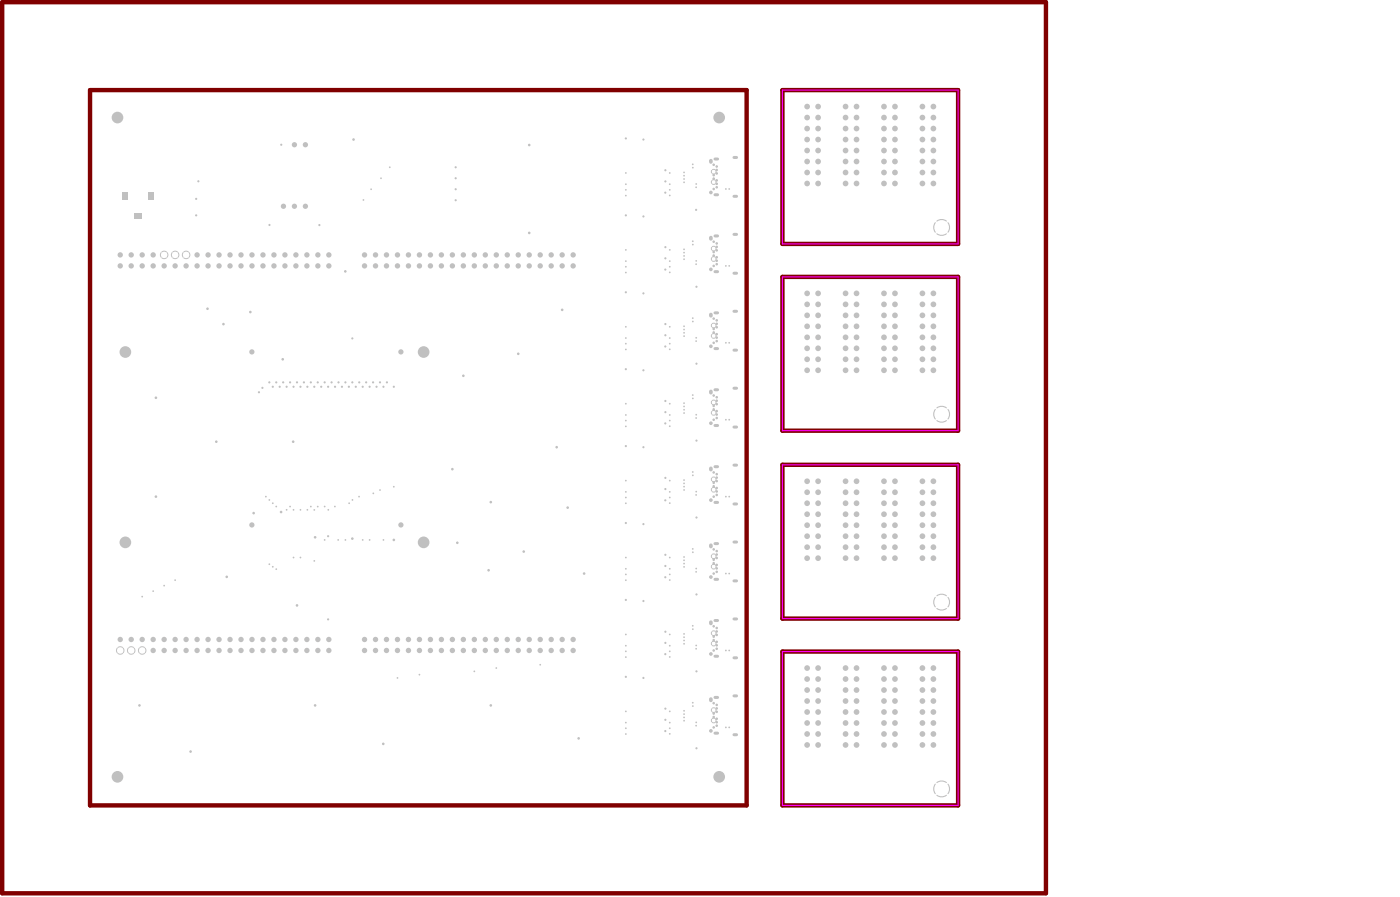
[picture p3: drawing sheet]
<svg xmlns="http://www.w3.org/2000/svg" width="1078mm" height="690mm" viewBox="0 0 1078 690" stroke-linecap="round" stroke-linejoin="round" font-family="sans-serif">
<path d="M2 2h803v685h-803zM603 213h135v118h-135z" fill="none" stroke="#800000" stroke-width="3.4"/>
<path d="M720 315a6 6 0 0 0 0 7M721 314a6 6 0 0 1 8 0M730 315a6 6 0 0 1 0 7M721 324a6 6 0 0 0 8 0" fill="none" stroke="#c0c0c0" stroke-width=".84"/>
<g fill="#c0c0c0">
<circle cx="710" cy="285" r="2.2"/>
<circle cx="710" cy="276" r="2.2"/>
<circle cx="710" cy="268" r="2.2"/>
<circle cx="710" cy="259" r="2.2"/>
<circle cx="710" cy="251" r="2.2"/>
<circle cx="710" cy="243" r="2.2"/>
<circle cx="710" cy="234" r="2.2"/>
<circle cx="710" cy="226" r="2.2"/>
<circle cx="719" cy="226" r="2.2"/>
<circle cx="719" cy="234" r="2.2"/>
<circle cx="719" cy="243" r="2.2"/>
<circle cx="719" cy="251" r="2.2"/>
<circle cx="719" cy="259" r="2.2"/>
<circle cx="719" cy="268" r="2.2"/>
<circle cx="719" cy="276" r="2.2"/>
<circle cx="719" cy="285" r="2.2"/>
<circle cx="681" cy="285" r="2.2"/>
<circle cx="681" cy="276" r="2.2"/>
<circle cx="681" cy="268" r="2.2"/>
<circle cx="681" cy="259" r="2.2"/>
<circle cx="681" cy="251" r="2.2"/>
<circle cx="681" cy="243" r="2.2"/>
<circle cx="681" cy="234" r="2.2"/>
<circle cx="681" cy="226" r="2.2"/>
<circle cx="689" cy="226" r="2.2"/>
<circle cx="689" cy="234" r="2.2"/>
<circle cx="689" cy="243" r="2.2"/>
<circle cx="689" cy="251" r="2.2"/>
<circle cx="689" cy="259" r="2.2"/>
<circle cx="689" cy="268" r="2.2"/>
<circle cx="689" cy="276" r="2.2"/>
<circle cx="689" cy="285" r="2.2"/>
<circle cx="651" cy="285" r="2.2"/>
<circle cx="651" cy="276" r="2.2"/>
<circle cx="651" cy="268" r="2.2"/>
<circle cx="651" cy="259" r="2.2"/>
<circle cx="651" cy="251" r="2.2"/>
<circle cx="651" cy="243" r="2.2"/>
<circle cx="651" cy="234" r="2.2"/>
<circle cx="651" cy="226" r="2.2"/>
<circle cx="660" cy="226" r="2.2"/>
<circle cx="660" cy="234" r="2.2"/>
<circle cx="660" cy="243" r="2.2"/>
<circle cx="660" cy="251" r="2.2"/>
<circle cx="660" cy="259" r="2.2"/>
<circle cx="660" cy="268" r="2.2"/>
<circle cx="660" cy="276" r="2.2"/>
<circle cx="660" cy="285" r="2.2"/>
<circle cx="622" cy="285" r="2.2"/>
<circle cx="622" cy="276" r="2.2"/>
<circle cx="622" cy="268" r="2.2"/>
<circle cx="622" cy="259" r="2.2"/>
<circle cx="622" cy="251" r="2.2"/>
<circle cx="622" cy="243" r="2.2"/>
<circle cx="622" cy="234" r="2.2"/>
<circle cx="622" cy="226" r="2.2"/>
<circle cx="630" cy="226" r="2.2"/>
<circle cx="630" cy="234" r="2.2"/>
<circle cx="630" cy="243" r="2.2"/>
<circle cx="630" cy="251" r="2.2"/>
<circle cx="630" cy="259" r="2.2"/>
<circle cx="630" cy="268" r="2.2"/>
<circle cx="630" cy="276" r="2.2"/>
<circle cx="630" cy="285" r="2.2"/>
</g>
<path d="M603 501h135v119h-135z" fill="none" stroke="#800000" stroke-width="3.4"/>
<path d="M720 603a6 6 0 0 0 0 8M721 602a6 6 0 0 1 8 0M721 612a6 6 0 0 0 8 0M730 603a6 6 0 0 1 0 8" fill="none" stroke="#c0c0c0" stroke-width=".84"/>
<g fill="#c0c0c0">
<circle cx="710" cy="573" r="2.2"/>
<circle cx="710" cy="565" r="2.2"/>
<circle cx="710" cy="556" r="2.2"/>
<circle cx="710" cy="548" r="2.2"/>
<circle cx="710" cy="539" r="2.2"/>
<circle cx="710" cy="531" r="2.2"/>
<circle cx="710" cy="522" r="2.2"/>
<circle cx="710" cy="514" r="2.2"/>
<circle cx="719" cy="514" r="2.2"/>
<circle cx="719" cy="522" r="2.2"/>
<circle cx="719" cy="531" r="2.2"/>
<circle cx="719" cy="539" r="2.2"/>
<circle cx="719" cy="548" r="2.2"/>
<circle cx="719" cy="556" r="2.2"/>
<circle cx="719" cy="565" r="2.2"/>
<circle cx="719" cy="573" r="2.2"/>
<circle cx="681" cy="573" r="2.2"/>
<circle cx="681" cy="565" r="2.2"/>
<circle cx="681" cy="556" r="2.2"/>
<circle cx="681" cy="548" r="2.2"/>
<circle cx="681" cy="539" r="2.2"/>
<circle cx="681" cy="531" r="2.2"/>
<circle cx="681" cy="522" r="2.2"/>
<circle cx="681" cy="514" r="2.2"/>
<circle cx="689" cy="514" r="2.2"/>
<circle cx="689" cy="522" r="2.2"/>
<circle cx="689" cy="531" r="2.2"/>
<circle cx="689" cy="539" r="2.2"/>
<circle cx="689" cy="548" r="2.2"/>
<circle cx="689" cy="556" r="2.2"/>
<circle cx="689" cy="565" r="2.2"/>
<circle cx="689" cy="573" r="2.2"/>
<circle cx="651" cy="573" r="2.2"/>
<circle cx="651" cy="565" r="2.2"/>
<circle cx="651" cy="556" r="2.2"/>
<circle cx="651" cy="548" r="2.2"/>
<circle cx="651" cy="539" r="2.2"/>
<circle cx="651" cy="531" r="2.2"/>
<circle cx="651" cy="522" r="2.2"/>
<circle cx="651" cy="514" r="2.2"/>
<circle cx="660" cy="514" r="2.2"/>
<circle cx="660" cy="522" r="2.2"/>
<circle cx="660" cy="531" r="2.2"/>
<circle cx="660" cy="539" r="2.2"/>
<circle cx="660" cy="548" r="2.2"/>
<circle cx="660" cy="556" r="2.2"/>
<circle cx="660" cy="565" r="2.2"/>
<circle cx="660" cy="573" r="2.2"/>
<circle cx="622" cy="573" r="2.2"/>
<circle cx="622" cy="565" r="2.2"/>
<circle cx="622" cy="556" r="2.2"/>
<circle cx="622" cy="548" r="2.2"/>
<circle cx="622" cy="539" r="2.2"/>
<circle cx="622" cy="531" r="2.2"/>
<circle cx="622" cy="522" r="2.2"/>
<circle cx="622" cy="514" r="2.2"/>
<circle cx="630" cy="514" r="2.2"/>
<circle cx="630" cy="522" r="2.2"/>
<circle cx="630" cy="531" r="2.2"/>
<circle cx="630" cy="539" r="2.2"/>
<circle cx="630" cy="548" r="2.2"/>
<circle cx="630" cy="556" r="2.2"/>
<circle cx="630" cy="565" r="2.2"/>
<circle cx="630" cy="573" r="2.2"/>
</g>
<path d="M603 358h135v118h-135z" fill="none" stroke="#800000" stroke-width="3.4"/>
<path d="M720 460a6 6 0 0 0 0 7M721 458a6 6 0 0 1 8 0M730 460a6 6 0 0 1 0 7M721 468a6 6 0 0 0 8 0" fill="none" stroke="#c0c0c0" stroke-width=".84"/>
<g fill="#c0c0c0">
<circle cx="710" cy="429" r="2.2"/>
<circle cx="710" cy="421" r="2.2"/>
<circle cx="710" cy="412" r="2.2"/>
<circle cx="710" cy="404" r="2.2"/>
<circle cx="710" cy="396" r="2.2"/>
<circle cx="710" cy="387" r="2.2"/>
<circle cx="710" cy="379" r="2.2"/>
<circle cx="710" cy="370" r="2.2"/>
<circle cx="719" cy="370" r="2.2"/>
<circle cx="719" cy="379" r="2.2"/>
<circle cx="719" cy="387" r="2.2"/>
<circle cx="719" cy="396" r="2.2"/>
<circle cx="719" cy="404" r="2.2"/>
<circle cx="719" cy="412" r="2.2"/>
<circle cx="719" cy="421" r="2.2"/>
<circle cx="719" cy="429" r="2.2"/>
<circle cx="681" cy="429" r="2.2"/>
<circle cx="681" cy="421" r="2.2"/>
<circle cx="681" cy="412" r="2.2"/>
<circle cx="681" cy="404" r="2.2"/>
<circle cx="681" cy="396" r="2.2"/>
<circle cx="681" cy="387" r="2.2"/>
<circle cx="681" cy="379" r="2.2"/>
<circle cx="681" cy="370" r="2.2"/>
<circle cx="689" cy="370" r="2.2"/>
<circle cx="689" cy="379" r="2.2"/>
<circle cx="689" cy="387" r="2.2"/>
<circle cx="689" cy="396" r="2.2"/>
<circle cx="689" cy="404" r="2.2"/>
<circle cx="689" cy="412" r="2.2"/>
<circle cx="689" cy="421" r="2.2"/>
<circle cx="689" cy="429" r="2.2"/>
<circle cx="651" cy="429" r="2.2"/>
<circle cx="651" cy="421" r="2.2"/>
<circle cx="651" cy="412" r="2.2"/>
<circle cx="651" cy="404" r="2.2"/>
<circle cx="651" cy="396" r="2.2"/>
<circle cx="651" cy="387" r="2.2"/>
<circle cx="651" cy="379" r="2.2"/>
<circle cx="651" cy="370" r="2.2"/>
<circle cx="660" cy="370" r="2.2"/>
<circle cx="660" cy="379" r="2.2"/>
<circle cx="660" cy="387" r="2.2"/>
<circle cx="660" cy="396" r="2.2"/>
<circle cx="660" cy="404" r="2.2"/>
<circle cx="660" cy="412" r="2.2"/>
<circle cx="660" cy="421" r="2.2"/>
<circle cx="660" cy="429" r="2.2"/>
<circle cx="622" cy="429" r="2.2"/>
<circle cx="622" cy="421" r="2.2"/>
<circle cx="622" cy="412" r="2.2"/>
<circle cx="622" cy="404" r="2.2"/>
<circle cx="622" cy="396" r="2.2"/>
<circle cx="622" cy="387" r="2.2"/>
<circle cx="622" cy="379" r="2.2"/>
<circle cx="622" cy="370" r="2.2"/>
<circle cx="630" cy="370" r="2.2"/>
<circle cx="630" cy="379" r="2.2"/>
<circle cx="630" cy="387" r="2.2"/>
<circle cx="630" cy="396" r="2.2"/>
<circle cx="630" cy="404" r="2.2"/>
<circle cx="630" cy="412" r="2.2"/>
<circle cx="630" cy="421" r="2.2"/>
<circle cx="630" cy="429" r="2.2"/>
</g>
<path d="M69 69h506v551h-506z" fill="none" stroke="#800000" stroke-width="3.4"/>
<g fill="#c0c0c0">
<circle cx="147" cy="578" r="1"/>
<circle cx="295" cy="572" r="1"/>
<circle cx="218" cy="276" r="1"/>
<circle cx="352" cy="418" r="1"/>
<circle cx="376" cy="439" r="1"/>
<circle cx="175" cy="444" r="1"/>
<circle cx="229" cy="466" r="1"/>
<circle cx="266" cy="209" r="1"/>
<circle cx="172" cy="249" r="1"/>
<circle cx="160" cy="238" r="1"/>
<circle cx="193" cy="240" r="1"/>
<circle cx="433" cy="238" r="1"/>
<circle cx="399" cy="272" r="1"/>
<circle cx="357" cy="289" r="1"/>
<circle cx="378" cy="386" r="1"/>
<circle cx="348" cy="361" r="1"/>
<circle cx="437" cy="391" r="1"/>
<circle cx="403" cy="424" r="1"/>
<circle cx="450" cy="441" r="1"/>
<circle cx="167" cy="340" r="1"/>
<circle cx="226" cy="340" r="1"/>
<circle cx="120" cy="382" r="1"/>
<circle cx="120" cy="306" r="1"/>
<circle cx="272" cy="107" r="1"/>
<circle cx="408" cy="179" r="1"/>
<circle cx="408" cy="112" r="1"/>
<circle cx="429" cy="344" r="1"/>
<circle cx="107" cy="543" r="1"/>
<circle cx="243" cy="543" r="1"/>
<circle cx="378" cy="543" r="1"/>
<circle cx="446" cy="568" r="1"/>
<circle cx="271" cy="414" r="1"/>
<circle cx="217" cy="111" r=".8"/>
<circle cx="243" cy="413" r="1"/>
<circle cx="195" cy="395" r="1"/>
<circle cx="216" cy="394" r="1"/>
<circle cx="303" cy="415" r="1"/>
<circle cx="482" cy="521" r=".8"/>
<circle cx="495" cy="522" r=".8"/>
<circle cx="482" cy="462" r=".8"/>
<circle cx="482" cy="402" r=".8"/>
<circle cx="495" cy="462" r=".8"/>
<circle cx="495" cy="403" r=".8"/>
<circle cx="199" cy="302" r=".8"/>
<circle cx="215" cy="298" r=".8"/>
<circle cx="303" cy="298" r=".8"/>
<circle cx="271" cy="260" r=".8"/>
<circle cx="208" cy="173" r=".8"/>
<circle cx="151" cy="166" r=".8"/>
<circle cx="151" cy="153" r=".8"/>
<circle cx="153" cy="139" r=".8"/>
<circle cx="246" cy="173" r=".8"/>
<circle cx="482" cy="343" r=".8"/>
<circle cx="482" cy="284" r=".8"/>
<circle cx="495" cy="226" r=".8"/>
<circle cx="495" cy="344" r=".8"/>
<circle cx="495" cy="285" r=".8"/>
<circle cx="351" cy="154" r=".8"/>
<circle cx="482" cy="166" r=".8"/>
<circle cx="351" cy="146" r=".8"/>
<circle cx="351" cy="129" r=".8"/>
<circle cx="351" cy="137" r=".8"/>
<circle cx="482" cy="106" r=".8"/>
<circle cx="495" cy="167" r=".8"/>
<circle cx="495" cy="107" r=".8"/>
<circle cx="512" cy="562" r=".8"/>
<circle cx="512" cy="545" r=".8"/>
<circle cx="512" cy="554" r=".8"/>
<circle cx="512" cy="503" r=".8"/>
<circle cx="512" cy="495" r=".8"/>
<circle cx="536" cy="576" r=".8"/>
<circle cx="536" cy="516" r=".8"/>
<circle cx="512" cy="444" r=".8"/>
<circle cx="512" cy="427" r=".8"/>
<circle cx="512" cy="435" r=".8"/>
<circle cx="512" cy="385" r=".8"/>
<circle cx="512" cy="368" r=".8"/>
<circle cx="512" cy="376" r=".8"/>
<circle cx="512" cy="486" r=".8"/>
<circle cx="536" cy="457" r=".8"/>
<circle cx="536" cy="398" r=".8"/>
<circle cx="512" cy="326" r=".8"/>
<circle cx="512" cy="308" r=".8"/>
<circle cx="512" cy="317" r=".8"/>
<circle cx="512" cy="267" r=".8"/>
<circle cx="512" cy="249" r=".8"/>
<circle cx="512" cy="258" r=".8"/>
<circle cx="536" cy="339" r=".8"/>
<circle cx="536" cy="280" r=".8"/>
<circle cx="512" cy="207" r=".8"/>
<circle cx="512" cy="148" r=".8"/>
<circle cx="512" cy="190" r=".8"/>
<circle cx="512" cy="131" r=".8"/>
<circle cx="512" cy="140" r=".8"/>
<circle cx="536" cy="221" r=".8"/>
<circle cx="512" cy="199" r=".8"/>
<circle cx="536" cy="161" r=".8"/>
<circle cx="482" cy="225" r=".8"/>
<circle cx="562" cy="145" r=".7"/>
<circle cx="559" cy="145" r=".7"/>
<circle cx="527" cy="138" r=".7"/>
<circle cx="533" cy="126" r=".7"/>
<circle cx="534" cy="129" r=".7"/>
<circle cx="527" cy="140" r=".7"/>
<circle cx="536" cy="142" r=".7"/>
<circle cx="536" cy="144" r=".7"/>
<circle cx="527" cy="133" r=".7"/>
<circle cx="527" cy="135" r=".7"/>
<circle cx="562" cy="205" r=".7"/>
<circle cx="559" cy="205" r=".7"/>
<circle cx="527" cy="197" r=".7"/>
<circle cx="533" cy="186" r=".7"/>
<circle cx="534" cy="188" r=".7"/>
<circle cx="527" cy="199" r=".7"/>
<circle cx="536" cy="201" r=".7"/>
<circle cx="536" cy="203" r=".7"/>
<circle cx="527" cy="192" r=".7"/>
<circle cx="527" cy="194" r=".7"/>
<circle cx="562" cy="264" r=".7"/>
<circle cx="559" cy="264" r=".7"/>
<circle cx="527" cy="256" r=".7"/>
<circle cx="533" cy="245" r=".7"/>
<circle cx="534" cy="247" r=".7"/>
<circle cx="527" cy="259" r=".7"/>
<circle cx="536" cy="260" r=".7"/>
<circle cx="536" cy="262" r=".7"/>
<circle cx="527" cy="251" r=".7"/>
<circle cx="527" cy="254" r=".7"/>
<circle cx="562" cy="323" r=".7"/>
<circle cx="559" cy="323" r=".7"/>
<circle cx="527" cy="315" r=".7"/>
<circle cx="533" cy="304" r=".7"/>
<circle cx="534" cy="306" r=".7"/>
<circle cx="527" cy="318" r=".7"/>
<circle cx="536" cy="319" r=".7"/>
<circle cx="536" cy="322" r=".7"/>
<circle cx="527" cy="310" r=".7"/>
<circle cx="527" cy="313" r=".7"/>
<circle cx="562" cy="382" r=".7"/>
<circle cx="559" cy="382" r=".7"/>
<circle cx="527" cy="374" r=".7"/>
<circle cx="533" cy="363" r=".7"/>
<circle cx="534" cy="366" r=".7"/>
<circle cx="527" cy="377" r=".7"/>
<circle cx="536" cy="378" r=".7"/>
<circle cx="536" cy="381" r=".7"/>
<circle cx="527" cy="369" r=".7"/>
<circle cx="527" cy="372" r=".7"/>
<circle cx="562" cy="441" r=".7"/>
<circle cx="559" cy="441" r=".7"/>
<circle cx="527" cy="434" r=".7"/>
<circle cx="533" cy="422" r=".7"/>
<circle cx="534" cy="425" r=".7"/>
<circle cx="527" cy="436" r=".7"/>
<circle cx="536" cy="437" r=".7"/>
<circle cx="536" cy="440" r=".7"/>
<circle cx="527" cy="428" r=".7"/>
<circle cx="527" cy="431" r=".7"/>
<circle cx="562" cy="500" r=".7"/>
<circle cx="559" cy="500" r=".7"/>
<circle cx="527" cy="493" r=".7"/>
<circle cx="533" cy="481" r=".7"/>
<circle cx="534" cy="484" r=".7"/>
<circle cx="527" cy="495" r=".7"/>
<circle cx="536" cy="497" r=".7"/>
<circle cx="536" cy="499" r=".7"/>
<circle cx="527" cy="488" r=".7"/>
<circle cx="527" cy="490" r=".7"/>
<circle cx="527" cy="549" r=".7"/>
<circle cx="527" cy="547" r=".7"/>
<circle cx="536" cy="558" r=".7"/>
<circle cx="536" cy="556" r=".7"/>
<circle cx="527" cy="554" r=".7"/>
<circle cx="534" cy="543" r=".7"/>
<circle cx="533" cy="541" r=".7"/>
<circle cx="527" cy="552" r=".7"/>
<circle cx="559" cy="560" r=".7"/>
<circle cx="562" cy="560" r=".7"/>
<circle cx="280" cy="154" r=".7"/>
<circle cx="286" cy="146" r=".7"/>
<circle cx="293" cy="137" r=".7"/>
<circle cx="300" cy="129" r=".7"/>
<circle cx="207" cy="434" r=".7"/>
<circle cx="210" cy="436" r=".7"/>
<circle cx="213" cy="438" r=".7"/>
<circle cx="253" cy="476" r=".8"/>
<circle cx="253" cy="412" r=".8"/>
<circle cx="207" cy="385" r=".7"/>
<circle cx="213" cy="390" r=".7"/>
<circle cx="109" cy="459" r=".7"/>
<circle cx="205" cy="382" r=".7"/>
<circle cx="118" cy="455" r=".7"/>
<circle cx="126" cy="451" r=".7"/>
<circle cx="210" cy="387" r=".7"/>
<circle cx="135" cy="446" r=".7"/>
<circle cx="242" cy="431" r=".7"/>
<circle cx="231" cy="429" r=".7"/>
<circle cx="226" cy="429" r=".7"/>
<circle cx="221" cy="392" r=".7"/>
<circle cx="223" cy="390" r=".7"/>
<circle cx="226" cy="392" r=".7"/>
<circle cx="231" cy="392" r=".7"/>
<circle cx="237" cy="392" r=".7"/>
<circle cx="239" cy="390" r=".7"/>
<circle cx="295" cy="415" r=".7"/>
<circle cx="285" cy="415" r=".7"/>
<circle cx="279" cy="415" r=".7"/>
<circle cx="266" cy="415" r=".7"/>
<circle cx="260" cy="415" r=".7"/>
<circle cx="250" cy="415" r=".7"/>
<circle cx="306" cy="522" r=".7"/>
<circle cx="323" cy="519" r=".7"/>
<circle cx="365" cy="516" r=".7"/>
<circle cx="382" cy="514" r=".7"/>
<circle cx="416" cy="511" r=".7"/>
<circle cx="242" cy="392" r=".7"/>
<circle cx="245" cy="390" r=".7"/>
<circle cx="250" cy="390" r=".7"/>
<circle cx="303" cy="374" r=".7"/>
<circle cx="293" cy="377" r=".7"/>
<circle cx="287" cy="380" r=".7"/>
<circle cx="276" cy="382" r=".7"/>
<circle cx="271" cy="385" r=".7"/>
<circle cx="269" cy="387" r=".7"/>
<circle cx="258" cy="390" r=".7"/>
<circle cx="253" cy="392" r=".7"/>
<circle cx="202" cy="298" r=".8"/>
<circle cx="482" cy="150" r=".7"/>
<circle cx="482" cy="146" r=".7"/>
<circle cx="482" cy="142" r=".7"/>
<circle cx="482" cy="133" r=".7"/>
<circle cx="482" cy="210" r=".7"/>
<circle cx="482" cy="205" r=".7"/>
<circle cx="482" cy="201" r=".7"/>
<circle cx="482" cy="192" r=".7"/>
<circle cx="482" cy="269" r=".7"/>
<circle cx="482" cy="264" r=".7"/>
<circle cx="482" cy="260" r=".7"/>
<circle cx="482" cy="251" r=".7"/>
<circle cx="482" cy="328" r=".7"/>
<circle cx="482" cy="324" r=".7"/>
<circle cx="482" cy="319" r=".7"/>
<circle cx="482" cy="311" r=".7"/>
<circle cx="482" cy="387" r=".7"/>
<circle cx="482" cy="383" r=".7"/>
<circle cx="482" cy="378" r=".7"/>
<circle cx="482" cy="370" r=".7"/>
<circle cx="482" cy="446" r=".7"/>
<circle cx="482" cy="442" r=".7"/>
<circle cx="482" cy="438" r=".7"/>
<circle cx="482" cy="429" r=".7"/>
<circle cx="482" cy="506" r=".7"/>
<circle cx="482" cy="501" r=".7"/>
<circle cx="482" cy="497" r=".7"/>
<circle cx="482" cy="488" r=".7"/>
<circle cx="516" cy="133" r=".7"/>
<circle cx="516" cy="142" r=".7"/>
<circle cx="516" cy="146" r=".7"/>
<circle cx="516" cy="150" r=".7"/>
<circle cx="516" cy="192" r=".7"/>
<circle cx="516" cy="201" r=".7"/>
<circle cx="516" cy="205" r=".7"/>
<circle cx="516" cy="210" r=".7"/>
<circle cx="516" cy="251" r=".7"/>
<circle cx="516" cy="260" r=".7"/>
<circle cx="516" cy="264" r=".7"/>
<circle cx="516" cy="269" r=".7"/>
<circle cx="516" cy="311" r=".7"/>
<circle cx="516" cy="319" r=".7"/>
<circle cx="516" cy="324" r=".7"/>
<circle cx="516" cy="328" r=".7"/>
<circle cx="516" cy="370" r=".7"/>
<circle cx="516" cy="378" r=".7"/>
<circle cx="516" cy="383" r=".7"/>
<circle cx="516" cy="387" r=".7"/>
<circle cx="516" cy="429" r=".7"/>
<circle cx="516" cy="438" r=".7"/>
<circle cx="516" cy="442" r=".7"/>
<circle cx="516" cy="446" r=".7"/>
<circle cx="516" cy="488" r=".7"/>
<circle cx="516" cy="497" r=".7"/>
<circle cx="516" cy="501" r=".7"/>
<circle cx="516" cy="505" r=".7"/>
<circle cx="482" cy="547" r=".7"/>
<circle cx="482" cy="556" r=".7"/>
<circle cx="482" cy="560" r=".7"/>
<circle cx="482" cy="565" r=".7"/>
<circle cx="516" cy="565" r=".7"/>
<circle cx="516" cy="560" r=".7"/>
<circle cx="516" cy="556" r=".7"/>
<circle cx="516" cy="547" r=".7"/>
<circle cx="242" cy="298" r=".8"/>
<circle cx="247" cy="298" r=".8"/>
<circle cx="250" cy="294" r=".8"/>
<circle cx="239" cy="294" r=".8"/>
<circle cx="218" cy="294" r=".8"/>
<circle cx="221" cy="298" r=".8"/>
<circle cx="229" cy="294" r=".8"/>
<circle cx="226" cy="298" r=".8"/>
<circle cx="223" cy="294" r=".8"/>
<circle cx="231" cy="298" r=".8"/>
<circle cx="207" cy="294" r=".8"/>
<circle cx="293" cy="294" r=".8"/>
<circle cx="258" cy="298" r=".8"/>
<circle cx="298" cy="294" r=".8"/>
<circle cx="295" cy="298" r=".8"/>
<circle cx="290" cy="298" r=".8"/>
<circle cx="287" cy="294" r=".8"/>
<circle cx="285" cy="298" r=".8"/>
<circle cx="282" cy="294" r=".8"/>
<circle cx="279" cy="298" r=".8"/>
<circle cx="277" cy="294" r=".8"/>
<circle cx="274" cy="298" r=".8"/>
<circle cx="271" cy="294" r=".8"/>
<circle cx="269" cy="298" r=".8"/>
<circle cx="266" cy="294" r=".8"/>
<circle cx="263" cy="298" r=".8"/>
<circle cx="261" cy="294" r=".8"/>
<circle cx="255" cy="294" r=".8"/>
<circle cx="253" cy="298" r=".8"/>
<circle cx="210" cy="298" r=".8"/>
<circle cx="213" cy="294" r=".8"/>
<circle cx="234" cy="294" r=".8"/>
<circle cx="237" cy="298" r=".8"/>
<circle cx="245" cy="294" r=".8"/>
<circle cx="203" cy="500" r="2.1"/>
<circle cx="169" cy="500" r="2.1"/>
<circle cx="186" cy="500" r="2.1"/>
<circle cx="236" cy="500" r="2.1"/>
<circle cx="211" cy="500" r="2.1"/>
<circle cx="219" cy="500" r="2.1"/>
<circle cx="143" cy="500" r="2.1"/>
<circle cx="93" cy="492" r="2.1"/>
<circle cx="143" cy="492" r="2.1"/>
<circle cx="160" cy="500" r="2.1"/>
<circle cx="152" cy="500" r="2.1"/>
<circle cx="315" cy="500" r="2.1"/>
<circle cx="289" cy="500" r="2.1"/>
<circle cx="298" cy="500" r="2.1"/>
<circle cx="348" cy="500" r="2.1"/>
<circle cx="331" cy="500" r="2.1"/>
<circle cx="340" cy="500" r="2.1"/>
<circle cx="281" cy="500" r="2.1"/>
<circle cx="245" cy="500" r="2.1"/>
<circle cx="289" cy="492" r="2.1"/>
<circle cx="323" cy="492" r="2.1"/>
<circle cx="348" cy="492" r="2.1"/>
<circle cx="306" cy="492" r="2.1"/>
<circle cx="315" cy="492" r="2.1"/>
<circle cx="408" cy="500" r="2.1"/>
<circle cx="391" cy="500" r="2.1"/>
<circle cx="399" cy="500" r="2.1"/>
<circle cx="441" cy="500" r="2.1"/>
<circle cx="424" cy="500" r="2.1"/>
<circle cx="433" cy="500" r="2.1"/>
<circle cx="374" cy="500" r="2.1"/>
<circle cx="357" cy="500" r="2.1"/>
<circle cx="382" cy="492" r="2.1"/>
<circle cx="433" cy="492" r="2.1"/>
<circle cx="416" cy="492" r="2.1"/>
<circle cx="424" cy="492" r="2.1"/>
<circle cx="399" cy="492" r="2.1"/>
<circle cx="365" cy="492" r="2.1"/>
<circle cx="374" cy="492" r="2.1"/>
<circle cx="143" cy="205" r="2.1"/>
<circle cx="93" cy="205" r="2.1"/>
<circle cx="236" cy="196" r="2.1"/>
<circle cx="340" cy="196" r="2.1"/>
<circle cx="227" cy="111" r="2"/>
<circle cx="441" cy="205" r="2.1"/>
<circle cx="433" cy="205" r="2.1"/>
<circle cx="550" cy="541" r="1"/>
</g>
<path d="M94 147h4v6h-4z" fill-rule="evenodd" fill="#c0c0c0"/>
<path d="M551 505h2M551 537h2M551 564h2" fill="none" stroke="#c0c0c0" stroke-width="2.3"/>
<circle cx="550" cy="500" r="1" fill="#c0c0c0"/>
<path d="M565 506h2M565 535h2M565 565h2" fill="none" stroke="#c0c0c0" stroke-width="2.3"/>
<g fill="#c0c0c0">
<circle cx="550" cy="423" r="1"/>
<circle cx="550" cy="482" r="1"/>
<circle cx="550" cy="441" r="1"/>
</g>
<path d="M551 446h2" fill="none" stroke="#c0c0c0" stroke-width="2.3"/>
<circle cx="550" cy="363" r="1" fill="#c0c0c0"/>
<path d="M551 418h2" fill="none" stroke="#c0c0c0" stroke-width="2.3"/>
<circle cx="550" cy="382" r="1" fill="#c0c0c0"/>
<path d="M551 327h2M551 386h2M565 388h2M565 417h2M565 447h2M551 477h2M565 476h2" fill="none" stroke="#c0c0c0" stroke-width="2.3"/>
<g fill="#c0c0c0">
<circle cx="550" cy="304" r="1"/>
<circle cx="550" cy="323" r="1"/>
<circle cx="550" cy="245" r="1"/>
</g>
<path d="M551 300h2" fill="none" stroke="#c0c0c0" stroke-width="2.3"/>
<circle cx="550" cy="264" r="1" fill="#c0c0c0"/>
<path d="M551 268h2M565 269h2M565 299h2M565 329h2M551 359h2M565 358h2" fill="none" stroke="#c0c0c0" stroke-width="2.3"/>
<g fill="#c0c0c0">
<circle cx="550" cy="205" r="1"/>
<circle cx="550" cy="186" r="1"/>
</g>
<path d="M551 182h2M551 209h2M551 241h2" fill="none" stroke="#c0c0c0" stroke-width="2.3"/>
<circle cx="550" cy="127" r="1" fill="#c0c0c0"/>
<path d="M551 150h2" fill="none" stroke="#c0c0c0" stroke-width="2.3"/>
<circle cx="550" cy="145" r="1" fill="#c0c0c0"/>
<path d="M551 122h2M565 121h2M565 151h2M565 180h2M565 210h2M565 239h2" fill="none" stroke="#c0c0c0" stroke-width="2.3"/>
<g fill="#c0c0c0">
<circle cx="550" cy="560" r="1"/>
<circle cx="547" cy="562" r="1.4"/>
</g>
<path d="M547 538v1" fill="none" stroke="#c0c0c0" stroke-width="2.8"/>
<g fill="#c0c0c0">
<circle cx="552" cy="545" r="1"/>
<circle cx="552" cy="553" r="1"/>
<circle cx="552" cy="548" r="1"/>
<circle cx="552" cy="556" r="1"/>
<circle cx="550" cy="549" r="1"/>
<circle cx="552" cy="542" r="1"/>
<circle cx="550" cy="552" r="1"/>
<circle cx="552" cy="558" r="1"/>
</g>
<g fill="none" stroke="#c0c0c0" stroke-width=".77">
<path d="M548 131v2M548 139v2M549 131h2M549 134h2M549 139h2M551 131v2M551 139v2M549 142h2M124 194v2v2M125 194l1-1 2 1M125 198l1 1 2-1M129 194v2v2"/>
<path d="M133 194l-1 2 1 2M133 194l2-1 2 1M133 198l2 1 2-1M137 194l1 2-1 2M141 194l-1 2 1 2M142 194l1-1 2 1M142 198l1 1 2-1M146 194v2v2M548 190v2M548 198v2M549 190h2M549 193h2"/>
<path d="M549 198h2M551 190v2M551 198v2M549 201h2M548 249v2M548 257v2M549 249h2M549 252h2M549 257h2M549 260h2M551 249v2M551 257v2"/>
<path d="M548 309v2M548 317v2M549 308h2M549 311h2M549 316h2M549 319h2M551 309v2M551 317v2M548 368v2M548 376v2M549 367h2M549 370h2"/>
<path d="M549 375h2M549 378h2M551 368v2M551 376v2M548 427v2M548 435v2M549 426h2M549 429h2M549 434h2M549 437h2M551 427v2M551 435v2"/>
<path d="M90 499v2v1M91 498h1h2M95 499v2v1M99 499l-1 2 1 1M99 498h2h2M103 499l1 2-1 1M107 499v1v2M108 498h1h2M112 499v2v1M548 486v2M548 494v2M549 486h2"/>
<path d="M549 489h2M549 494h2M549 497h2M551 486v2M551 494v2M91 503h1h2M99 503h2h2M108 503h1h2M548 553v2M548 545v2M549 553h2M549 556h2"/>
<path d="M549 545h2M549 548h2M551 553v2M551 545v2"/>
</g>
<g fill="#c0c0c0">
<circle cx="228" cy="205" r="2.1"/>
<circle cx="245" cy="205" r="2.1"/>
<circle cx="253" cy="205" r="2.1"/>
<circle cx="219" cy="205" r="2.1"/>
<circle cx="93" cy="196" r="2.1"/>
<circle cx="101" cy="196" r="2.1"/>
<circle cx="109" cy="196" r="2.1"/>
<circle cx="227" cy="159" r="2"/>
<circle cx="547" cy="207" r="1.4"/>
</g>
<g fill="#c0c0c0">
<path d="M114 147h4v6h-4z" fill-rule="evenodd"/>
<path d="M103 164h6v4h-6z" fill-rule="evenodd"/>
</g>
<path d="M547 183v1" fill="none" stroke="#c0c0c0" stroke-width="2.8"/>
<g fill="#c0c0c0">
<circle cx="550" cy="194" r="1"/>
<circle cx="550" cy="197" r="1"/>
<circle cx="552" cy="198" r="1"/>
<circle cx="552" cy="201" r="1"/>
<circle cx="552" cy="203" r="1"/>
<circle cx="552" cy="187" r="1"/>
<circle cx="552" cy="190" r="1"/>
<circle cx="552" cy="193" r="1"/>
<circle cx="547" cy="326" r="1.4"/>
</g>
<path d="M547 301v1" fill="none" stroke="#c0c0c0" stroke-width="2.8"/>
<g fill="#c0c0c0">
<circle cx="550" cy="312" r="1"/>
<circle cx="550" cy="315" r="1"/>
<circle cx="552" cy="316" r="1"/>
<circle cx="552" cy="319" r="1"/>
<circle cx="552" cy="322" r="1"/>
<circle cx="552" cy="306" r="1"/>
<circle cx="552" cy="308" r="1"/>
<circle cx="552" cy="311" r="1"/>
<circle cx="547" cy="266" r="1.4"/>
</g>
<path d="M547 242v1" fill="none" stroke="#c0c0c0" stroke-width="2.8"/>
<g fill="#c0c0c0">
<circle cx="550" cy="253" r="1"/>
<circle cx="550" cy="256" r="1"/>
<circle cx="552" cy="257" r="1"/>
<circle cx="552" cy="260" r="1"/>
<circle cx="552" cy="262" r="1"/>
<circle cx="552" cy="246" r="1"/>
<circle cx="552" cy="249" r="1"/>
<circle cx="552" cy="252" r="1"/>
<circle cx="547" cy="148" r="1.4"/>
</g>
<path d="M547 124v1" fill="none" stroke="#c0c0c0" stroke-width="2.8"/>
<g fill="#c0c0c0">
<circle cx="550" cy="135" r="1"/>
<circle cx="550" cy="137" r="1"/>
<circle cx="552" cy="139" r="1"/>
<circle cx="552" cy="141" r="1"/>
<circle cx="552" cy="144" r="1"/>
<circle cx="552" cy="128" r="1"/>
<circle cx="552" cy="131" r="1"/>
<circle cx="552" cy="133" r="1"/>
<circle cx="547" cy="385" r="1.4"/>
</g>
<path d="M547 360v1" fill="none" stroke="#c0c0c0" stroke-width="2.8"/>
<g fill="#c0c0c0">
<circle cx="550" cy="371" r="1"/>
<circle cx="550" cy="374" r="1"/>
<circle cx="552" cy="375" r="1"/>
<circle cx="552" cy="378" r="1"/>
<circle cx="552" cy="381" r="1"/>
<circle cx="552" cy="365" r="1"/>
<circle cx="552" cy="367" r="1"/>
<circle cx="552" cy="370" r="1"/>
<circle cx="547" cy="444" r="1.4"/>
</g>
<path d="M547 419v1" fill="none" stroke="#c0c0c0" stroke-width="2.8"/>
<g fill="#c0c0c0">
<circle cx="550" cy="431" r="1"/>
<circle cx="550" cy="433" r="1"/>
<circle cx="552" cy="435" r="1"/>
<circle cx="552" cy="437" r="1"/>
<circle cx="552" cy="440" r="1"/>
<circle cx="552" cy="424" r="1"/>
<circle cx="552" cy="427" r="1"/>
<circle cx="552" cy="429" r="1"/>
<circle cx="547" cy="503" r="1.4"/>
</g>
<path d="M547 479v1" fill="none" stroke="#c0c0c0" stroke-width="2.8"/>
<g fill="#c0c0c0">
<circle cx="550" cy="490" r="1"/>
<circle cx="550" cy="492" r="1"/>
<circle cx="552" cy="494" r="1"/>
<circle cx="552" cy="496" r="1"/>
<circle cx="552" cy="499" r="1"/>
<circle cx="552" cy="483" r="1"/>
<circle cx="552" cy="486" r="1"/>
<circle cx="552" cy="488" r="1"/>
<circle cx="235" cy="111" r="2"/>
<circle cx="235" cy="159" r="2"/>
<circle cx="218" cy="159" r="2"/>
<circle cx="194" cy="271" r="2"/>
<circle cx="309" cy="271" r="2"/>
<circle cx="194" cy="404" r="2"/>
<circle cx="309" cy="404" r="2"/>
<circle cx="441" cy="492" r="2.1"/>
<circle cx="382" cy="500" r="2.1"/>
<circle cx="365" cy="500" r="2.1"/>
<circle cx="298" cy="492" r="2.1"/>
<circle cx="281" cy="492" r="2.1"/>
<circle cx="253" cy="500" r="2.1"/>
<circle cx="186" cy="492" r="2.1"/>
<circle cx="135" cy="500" r="2.1"/>
<circle cx="416" cy="500" r="2.1"/>
<circle cx="331" cy="492" r="2.1"/>
<circle cx="211" cy="492" r="2.1"/>
<circle cx="357" cy="492" r="2.1"/>
<circle cx="323" cy="500" r="2.1"/>
<circle cx="245" cy="492" r="2.1"/>
<circle cx="228" cy="492" r="2.1"/>
<circle cx="177" cy="492" r="2.1"/>
<circle cx="152" cy="492" r="2.1"/>
<circle cx="236" cy="492" r="2.1"/>
<circle cx="340" cy="492" r="2.1"/>
<circle cx="101" cy="492" r="2.1"/>
<circle cx="306" cy="500" r="2.1"/>
<circle cx="126" cy="500" r="2.1"/>
<circle cx="408" cy="492" r="2.1"/>
<circle cx="253" cy="492" r="2.1"/>
<circle cx="228" cy="500" r="2.1"/>
<circle cx="203" cy="492" r="2.1"/>
<circle cx="194" cy="500" r="2.1"/>
<circle cx="219" cy="492" r="2.1"/>
<circle cx="126" cy="492" r="2.1"/>
<circle cx="118" cy="500" r="2.1"/>
<circle cx="118" cy="492" r="2.1"/>
<circle cx="109" cy="492" r="2.1"/>
<circle cx="391" cy="492" r="2.1"/>
<circle cx="194" cy="492" r="2.1"/>
<circle cx="177" cy="500" r="2.1"/>
<circle cx="169" cy="492" r="2.1"/>
<circle cx="160" cy="492" r="2.1"/>
<circle cx="135" cy="492" r="2.1"/>
<circle cx="97" cy="417" r="4"/>
<circle cx="326" cy="271" r="4"/>
<circle cx="90" cy="598" r="4"/>
<circle cx="554" cy="598" r="4"/>
<circle cx="97" cy="271" r="4"/>
<circle cx="326" cy="417" r="4"/>
<circle cx="554" cy="90" r="4"/>
<circle cx="90" cy="90" r="4"/>
<circle cx="441" cy="196" r="2.1"/>
<circle cx="433" cy="196" r="2.1"/>
<circle cx="424" cy="205" r="2.1"/>
<circle cx="424" cy="196" r="2.1"/>
<circle cx="416" cy="205" r="2.1"/>
<circle cx="416" cy="196" r="2.1"/>
<circle cx="408" cy="205" r="2.1"/>
<circle cx="408" cy="196" r="2.1"/>
<circle cx="399" cy="205" r="2.1"/>
<circle cx="399" cy="196" r="2.1"/>
<circle cx="391" cy="205" r="2.1"/>
<circle cx="391" cy="196" r="2.1"/>
<circle cx="382" cy="205" r="2.1"/>
<circle cx="382" cy="196" r="2.1"/>
<circle cx="374" cy="205" r="2.1"/>
<circle cx="374" cy="196" r="2.1"/>
<circle cx="365" cy="205" r="2.1"/>
<circle cx="365" cy="196" r="2.1"/>
<circle cx="357" cy="205" r="2.1"/>
<circle cx="357" cy="196" r="2.1"/>
<circle cx="348" cy="205" r="2.1"/>
<circle cx="348" cy="196" r="2.1"/>
<circle cx="340" cy="205" r="2.1"/>
<circle cx="331" cy="205" r="2.1"/>
<circle cx="331" cy="196" r="2.1"/>
<circle cx="323" cy="205" r="2.1"/>
<circle cx="323" cy="196" r="2.1"/>
<circle cx="315" cy="205" r="2.1"/>
<circle cx="315" cy="196" r="2.1"/>
<circle cx="306" cy="205" r="2.1"/>
<circle cx="306" cy="196" r="2.1"/>
<circle cx="298" cy="205" r="2.1"/>
<circle cx="298" cy="196" r="2.1"/>
<circle cx="289" cy="205" r="2.1"/>
<circle cx="289" cy="196" r="2.1"/>
<circle cx="281" cy="205" r="2.1"/>
<circle cx="281" cy="196" r="2.1"/>
<circle cx="253" cy="196" r="2.1"/>
<circle cx="245" cy="196" r="2.1"/>
<circle cx="236" cy="205" r="2.1"/>
<circle cx="228" cy="196" r="2.1"/>
<circle cx="219" cy="196" r="2.1"/>
<circle cx="211" cy="205" r="2.1"/>
<circle cx="211" cy="196" r="2.1"/>
<circle cx="203" cy="205" r="2.1"/>
<circle cx="203" cy="196" r="2.1"/>
<circle cx="194" cy="205" r="2.1"/>
<circle cx="194" cy="196" r="2.1"/>
<circle cx="186" cy="205" r="2.1"/>
<circle cx="186" cy="196" r="2.1"/>
<circle cx="177" cy="205" r="2.1"/>
<circle cx="177" cy="196" r="2.1"/>
<circle cx="169" cy="205" r="2.1"/>
<circle cx="169" cy="196" r="2.1"/>
<circle cx="160" cy="205" r="2.1"/>
<circle cx="160" cy="196" r="2.1"/>
<circle cx="152" cy="205" r="2.1"/>
<circle cx="152" cy="196" r="2.1"/>
<circle cx="135" cy="205" r="2.1"/>
<circle cx="126" cy="205" r="2.1"/>
<circle cx="118" cy="205" r="2.1"/>
<circle cx="118" cy="196" r="2.1"/>
<circle cx="109" cy="205" r="2.1"/>
<circle cx="101" cy="205" r="2.1"/>
</g>
<path d="M603 69h135v119h-135z" fill="none" stroke="#800000" stroke-width="3.4"/>
<path d="M720 171a6 6 0 0 0 0 8M721 170a6 6 0 0 1 8 0M721 180a6 6 0 0 0 8 0M730 171a6 6 0 0 1 0 8" fill="none" stroke="#c0c0c0" stroke-width=".84"/>
<g fill="#c0c0c0">
<circle cx="710" cy="141" r="2.2"/>
<circle cx="710" cy="133" r="2.2"/>
<circle cx="710" cy="124" r="2.2"/>
<circle cx="710" cy="116" r="2.2"/>
<circle cx="710" cy="107" r="2.2"/>
<circle cx="710" cy="99" r="2.2"/>
<circle cx="710" cy="90" r="2.2"/>
<circle cx="710" cy="82" r="2.2"/>
<circle cx="719" cy="82" r="2.2"/>
<circle cx="719" cy="90" r="2.2"/>
<circle cx="719" cy="99" r="2.2"/>
<circle cx="719" cy="107" r="2.2"/>
<circle cx="719" cy="116" r="2.2"/>
<circle cx="719" cy="124" r="2.2"/>
<circle cx="719" cy="133" r="2.2"/>
<circle cx="719" cy="141" r="2.2"/>
<circle cx="681" cy="141" r="2.2"/>
<circle cx="681" cy="133" r="2.2"/>
<circle cx="681" cy="124" r="2.2"/>
<circle cx="681" cy="116" r="2.2"/>
<circle cx="681" cy="107" r="2.2"/>
<circle cx="681" cy="99" r="2.2"/>
<circle cx="681" cy="90" r="2.2"/>
<circle cx="681" cy="82" r="2.2"/>
<circle cx="689" cy="82" r="2.2"/>
<circle cx="689" cy="90" r="2.2"/>
<circle cx="689" cy="99" r="2.2"/>
<circle cx="689" cy="107" r="2.2"/>
<circle cx="689" cy="116" r="2.2"/>
<circle cx="689" cy="124" r="2.2"/>
<circle cx="689" cy="133" r="2.2"/>
<circle cx="689" cy="141" r="2.2"/>
<circle cx="651" cy="141" r="2.2"/>
<circle cx="651" cy="133" r="2.2"/>
<circle cx="651" cy="124" r="2.2"/>
<circle cx="651" cy="116" r="2.2"/>
<circle cx="651" cy="107" r="2.2"/>
<circle cx="651" cy="99" r="2.2"/>
<circle cx="651" cy="90" r="2.2"/>
<circle cx="651" cy="82" r="2.2"/>
<circle cx="660" cy="82" r="2.2"/>
<circle cx="660" cy="90" r="2.2"/>
<circle cx="660" cy="99" r="2.2"/>
<circle cx="660" cy="107" r="2.2"/>
<circle cx="660" cy="116" r="2.2"/>
<circle cx="660" cy="124" r="2.2"/>
<circle cx="660" cy="133" r="2.2"/>
<circle cx="660" cy="141" r="2.2"/>
<circle cx="622" cy="141" r="2.2"/>
<circle cx="622" cy="133" r="2.2"/>
<circle cx="622" cy="124" r="2.2"/>
<circle cx="622" cy="116" r="2.2"/>
<circle cx="622" cy="107" r="2.2"/>
<circle cx="622" cy="99" r="2.2"/>
<circle cx="622" cy="90" r="2.2"/>
<circle cx="622" cy="82" r="2.2"/>
<circle cx="630" cy="82" r="2.2"/>
<circle cx="630" cy="90" r="2.2"/>
<circle cx="630" cy="99" r="2.2"/>
<circle cx="630" cy="107" r="2.2"/>
<circle cx="630" cy="116" r="2.2"/>
<circle cx="630" cy="124" r="2.2"/>
<circle cx="630" cy="133" r="2.2"/>
<circle cx="630" cy="141" r="2.2"/>
</g>
<path d="M603 69h135v119h-135zM603 213h135v118h-135zM603 358h135v118h-135zM603 501h135v119h-135z" fill="none" stroke="#f0f" stroke-width=".84"/>
</svg>
